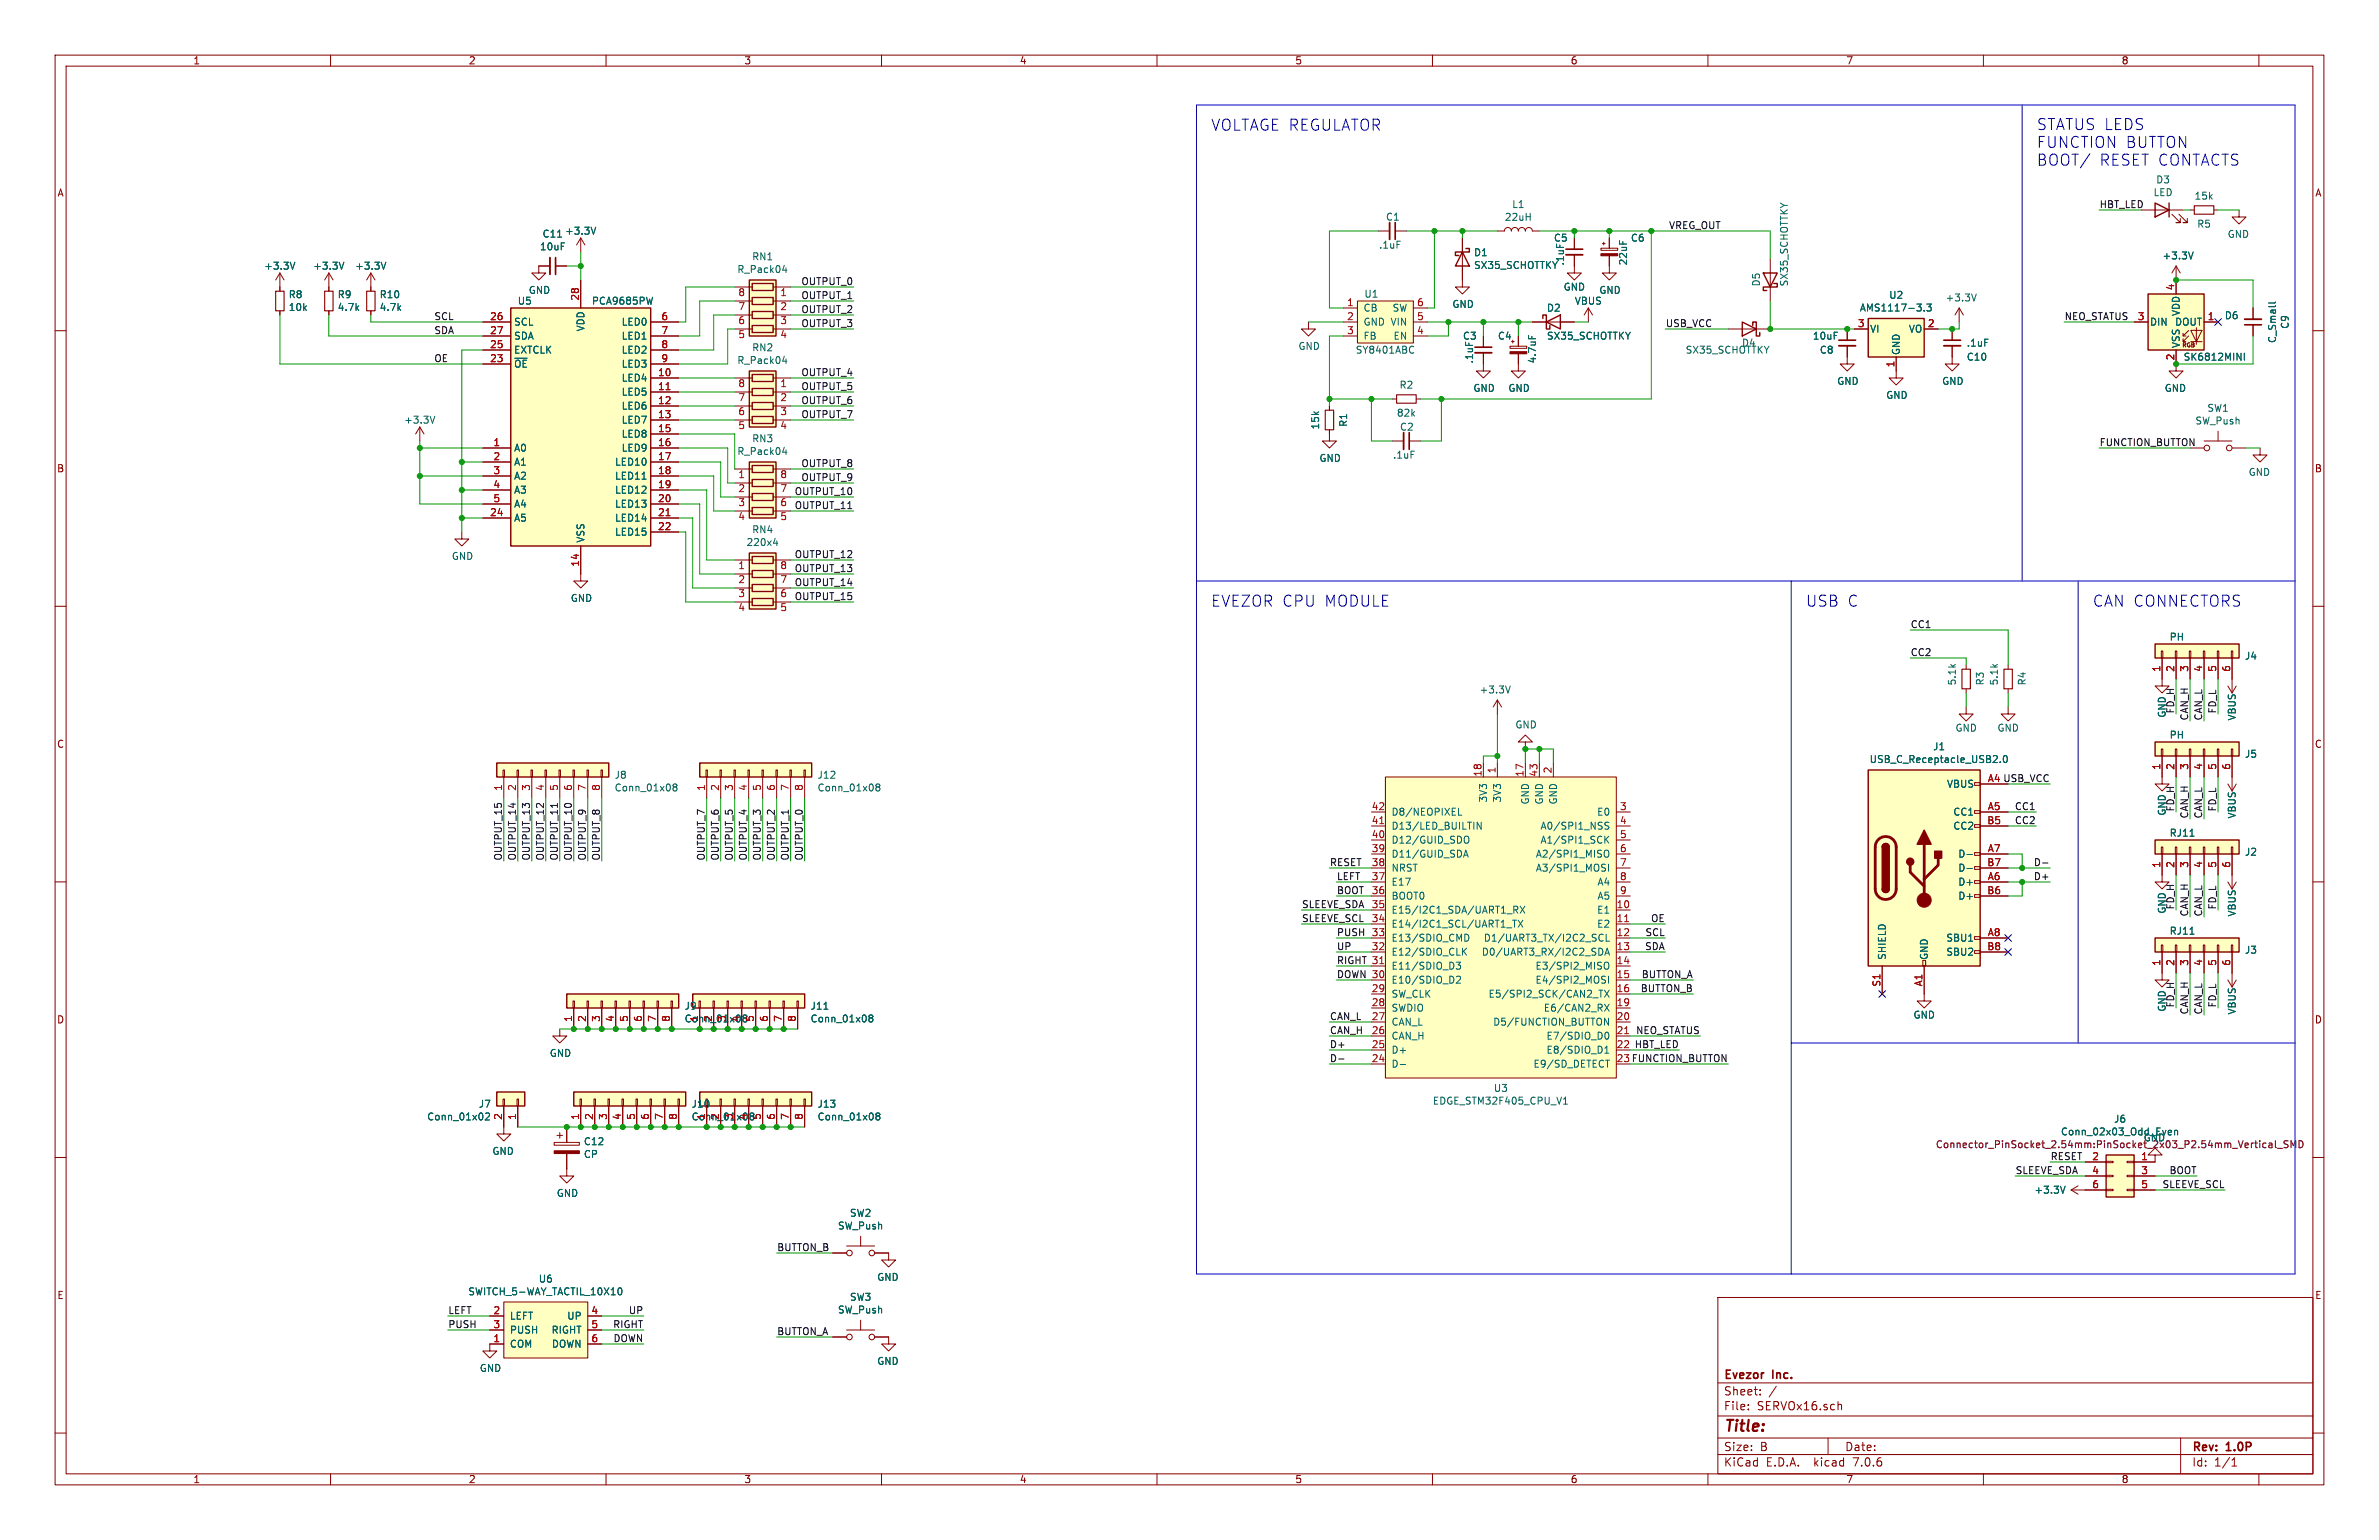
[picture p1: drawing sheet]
<svg xmlns="http://www.w3.org/2000/svg" width="432mm" height="279mm" viewBox="0 0 432 279" stroke-linecap="round" stroke-linejoin="round" font-family="sans-serif">
<defs><g id="words">
<g font-size="2.8" fill="#0000c2">
<text x="219.7" y="23.9">VOLTAGE REGULATOR</text>
<text x="369.6" y="23.8">STATUS LEDS</text>
<text x="369.6" y="27">FUNCTION BUTTON</text>
<text x="369.6" y="30.2">BOOT/</text>
<text x="381" y="30.2">RESET CONTACTS</text>
<text x="219.7" y="110.2">EVEZOR CPU MODULE</text>
<text x="327.7" y="110.2">USB C</text>
<text x="379.7" y="110.2">CAN CONNECTORS</text>
</g>
<text font-size="2.8" fill="#840000" x="312.8" y="260.3">Title:</text>
<g font-size="2.1" fill="#840000">
<text x="312.8" y="250.6">Evezor</text>
<text x="321.8" y="250.6">Inc.</text>
<text x="312.8" y="256.1">File:</text>
<text x="312.8" y="253.4">Sheet:</text>
<text x="318.9" y="256.1">SERVOx16.sch</text>
<text x="312.8" y="263.5">Size:</text>
<text x="319.5" y="263.5">B</text>
<text x="334.8" y="263.5">Date:</text>
<text x="397.8" y="263.7">Rev:</text>
<text x="404.2" y="263.7">1.0P</text>
<text x="312.8" y="266.3">KiCad</text>
<text x="320.5" y="266.3">E.D.A.</text>
<text x="329.4" y="266.3">kicad</text>
<text x="336.6" y="266.3">7.0.6</text>
<text x="397.8" y="266.3">Id:</text>
<text x="401.9" y="266.3">1/1</text>
</g>
<g font-size="1.8" fill="#840000">
<text x="35" y="11.9">1</text>
<text x="85" y="11.9">2</text>
<text x="135" y="11.9">3</text>
<text x="185" y="11.9">4</text>
<text x="235" y="11.9">5</text>
<text x="285" y="11.9">6</text>
<text x="335" y="11.9">7</text>
<text x="385" y="11.9">8</text>
<text x="10.3" y="35.9">A</text>
<text x="420.1" y="35.9">A</text>
<text x="10.3" y="85.9">B</text>
<text x="420.1" y="85.9">B</text>
<text x="10.3" y="135.9">C</text>
<text x="420.1" y="135.9">C</text>
<text x="10.3" y="185.9">D</text>
<text x="420.1" y="185.9">D</text>
<text x="10.3" y="235.9">E</text>
<text x="420.1" y="235.9">E</text>
<text x="35" y="269.3">1</text>
<text x="85" y="269.3">2</text>
<text x="135" y="269.3">3</text>
<text x="185" y="269.3">4</text>
<text x="235" y="269.3">5</text>
<text x="285" y="269.3">6</text>
<text x="335" y="269.3">7</text>
<text x="385" y="269.3">8</text>
</g>
<g font-size="1.8" fill="#006464">
<text x="390.8" y="35.8">LED</text>
<text x="391.3" y="33.5">D3</text>
<text x="251.5" y="40.2">C1</text>
<text x="273" y="40.3">22uH</text>
<text x="274.4" y="37.9">L1</text>
<text x="398.2" y="36.4">15k</text>
<text x="398.7" y="41.5">R5</text>
<text x="97.9" y="45.6">10uF</text>
<text x="98.4" y="43.3">C11</text>
<text x="102.5" y="42.8">+3.3V</text>
<text x="136.4" y="47.4">RN1</text>
<text x="250.2" y="45.3">.1uF</text>
<text x="267.4" y="46.7">D1</text>
<text x="282" y="44">C5</text>
<text x="295.9" y="44">C6</text>
<text x="392.4" y="47.3">+3.3V</text>
<text x="404.2" y="43.4">GND</text>
<text x="47.9" y="49.1">+3.3V</text>
<text x="56.7" y="49.1">+3.3V</text>
<text x="64.4" y="49.1">+3.3V</text>
<text x="95.9" y="53.5">GND</text>
<text x="133.7" y="49.7">R_Pack04</text>
<text x="267.4" y="49">SX35_SCHOTTKY</text>
<text x="283.7" y="52.9">GND</text>
<text x="284.1" y="48.3" transform="rotate(-90 284.1 48.3)">.1uF</text>
<text x="290.2" y="53.5">GND</text>
<text x="295.5" y="48.3" transform="rotate(-90 295.5 48.3)">22uF</text>
<text x="319.6" y="52.1" transform="rotate(-90 319.6 52.1)">D5</text>
<text x="324.7" y="52.1" transform="rotate(-90 324.7 52.1)">SX35_SCHOTTKY</text>
<text x="52.3" y="54.3">R8</text>
<text x="52.3" y="56.6">10k</text>
<text x="61.2" y="54.3">R9</text>
<text x="61.2" y="56.6">4.7k</text>
<text x="68.8" y="56.6">4.7k</text>
<text x="68.8" y="54.3">R10</text>
<text x="93.2" y="59.3">SCL</text>
<text x="93.9" y="55.5">U5</text>
<text x="107.3" y="55.5">PCA9685PW</text>
<text x="112.7" y="59.3">LED0</text>
<text x="247.4" y="56.7">CB</text>
<text x="247.4" y="59.3">GND VIN</text>
<text x="247.5" y="54.2">U1</text>
<text x="252.7" y="56.7">SW</text>
<text x="263.5" y="56.1">GND</text>
<text x="280.7" y="56.7">D2</text>
<text x="285.7" y="55.5">VBUS</text>
<text x="337.5" y="56.7">AMS1117-3.3</text>
<text x="342.8" y="54.4">U2</text>
<text x="353" y="54.9">+3.3V</text>
<text x="390.1" y="59.3">DIN</text>
<text x="394.7" y="59.3">DOUT</text>
<text x="395.8" y="57.4" transform="rotate(-90 395.8 57.4)">VDD</text>
<text x="403.7" y="58.1">D6</text>
<text x="415.6" y="59.8" transform="rotate(-90 415.6 59.8)">C9</text>
<text x="93.2" y="64.4">EXTCLK</text>
<text x="93.2" y="61.8">SDA</text>
<text x="106.3" y="60.2" transform="rotate(-90 106.3 60.2)">VDD</text>
<text x="112.7" y="61.8">LED1</text>
<text x="112.7" y="64.4">LED2</text>
<text x="136.4" y="63.9">RN2</text>
<text x="235.6" y="63.7">GND</text>
<text x="246" y="64.4">SY8401ABC</text>
<text x="247.4" y="61.8">FB</text>
<text x="252.8" y="61.8">EN</text>
<text x="265.4" y="61.8">C3</text>
<text x="271.8" y="61.8">C4</text>
<text x="280.7" y="61.8">SX35_SCHOTTKY</text>
<text x="305.9" y="64.4">SX35_SCHOTTKY</text>
<text x="316.1" y="63.1">D4</text>
<text x="328.9" y="61.8">10uF</text>
<text x="330.2" y="64.4">C8</text>
<text x="339.3" y="60.6">VI</text>
<text x="345" y="64.5" transform="rotate(-90 345 64.5)">GND</text>
<text x="346.4" y="60.6">VO</text>
<text x="356.9" y="65.6">C10</text>
<text x="356.9" y="63.1">.1uF</text>
<text x="395.8" y="63.2" transform="rotate(-90 395.8 63.2)">VSS</text>
<text x="396.3" y="65.6">SK6812MINI</text>
<text x="413.3" y="62.3" transform="rotate(-90 413.3 62.3)">C_Small</text>
<text x="93.2" y="66.9">~{OE}</text>
<text x="112.7" y="69.4">LED4</text>
<text x="112.7" y="72">LED5</text>
<text x="112.7" y="66.9">LED3</text>
<text x="133.7" y="66.2">R_Pack04</text>
<text x="253.9" y="70.7">R2</text>
<text x="267.3" y="71.3">GND</text>
<text x="267.6" y="66" transform="rotate(-90 267.6 66)">.1uF</text>
<text x="273.7" y="71.3">GND</text>
<text x="279" y="66" transform="rotate(-90 279 66)">4.7uF</text>
<text x="333.4" y="70">GND</text>
<text x="352.4" y="70">GND</text>
<text x="392.8" y="71.3">GND</text>
<text x="73.3" y="77.1">+3.3V</text>
<text x="112.7" y="74.5">LED6</text>
<text x="112.7" y="77.1">LED7</text>
<text x="244.7" y="77.5" transform="rotate(-90 244.7 77.5)">R1</text>
<text x="253.4" y="75.8">82k</text>
<text x="342.3" y="72.6">GND</text>
<text x="398.4" y="77.2">SW_Push</text>
<text x="400.6" y="74.9">SW1</text>
<text x="93.2" y="82.1">A0</text>
<text x="112.7" y="79.6">LED8</text>
<text x="112.7" y="82.1">LED9</text>
<text x="133.7" y="82.8">R_Pack04</text>
<text x="136.4" y="80.4">RN3</text>
<text x="239.4" y="84">GND</text>
<text x="239.6" y="78" transform="rotate(-90 239.6 78)">15k</text>
<text x="252.7" y="83.4">.1uF</text>
<text x="254" y="78.3">C2</text>
<text x="93.2" y="84.7">A1</text>
<text x="93.2" y="87.2">A2</text>
<text x="93.2" y="89.8">A3</text>
<text x="111.5" y="84.7">LED10</text>
<text x="111.5" y="87.2">LED11</text>
<text x="111.5" y="89.8">LED12</text>
<text x="408" y="86.5">GND</text>
<text x="93.2" y="94.8">A5</text>
<text x="93.2" y="92.3">A4</text>
<text x="111.5" y="92.3">LED13</text>
<text x="111.5" y="94.8">LED14</text>
<text x="81.9" y="101.8">GND</text>
<text x="106.3" y="98.6" transform="rotate(-90 106.3 98.6)">VSS</text>
<text x="111.5" y="97.4">LED15</text>
<text x="135.4" y="99.3">220x4</text>
<text x="136.4" y="97">RN4</text>
<text x="103.5" y="109.4">GND</text>
<text x="393.7" y="116.4">PH</text>
<text x="407.4" y="119.9">J4</text>
<text x="355.2" y="124.5" transform="rotate(-90 355.2 124.5)">5.1k</text>
<text x="360.3" y="124.5" transform="rotate(-90 360.3 124.5)">R3</text>
<text x="362.8" y="124.5" transform="rotate(-90 362.8 124.5)">5.1k</text>
<text x="367.9" y="124.5" transform="rotate(-90 367.9 124.5)">R4</text>
<text x="268.5" y="126">+3.3V</text>
<text x="393.3" y="130.3" transform="rotate(-90 393.3 130.3)">GND</text>
<text x="406" y="130.8" transform="rotate(-90 406 130.8)">VBUS</text>
<text x="274.9" y="132.4">GND</text>
<text x="350.8" y="136.3">J1</text>
<text x="354.8" y="132.9">GND</text>
<text x="362.5" y="132.9">GND</text>
<text x="393.7" y="134.2">PH</text>
<text x="407.4" y="137.7">J5</text>
<text x="111.5" y="141.5">J8</text>
<text x="111.5" y="143.8">Conn_01x08</text>
<text x="148.3" y="143.8">Conn_01x08</text>
<text x="148.3" y="141.5">J12</text>
<text x="339.3" y="138.6">USB_C_Receptacle_USB2.0</text>
<text x="353.3" y="143.1">VBUS</text>
<text x="252.5" y="148.2">D8/NEOPIXEL</text>
<text x="270.1" y="145.7" transform="rotate(-90 270.1 145.7)">3V3</text>
<text x="272.6" y="145.7" transform="rotate(-90 272.6 145.7)">3V3</text>
<text x="277.7" y="146.1" transform="rotate(-90 277.7 146.1)">GND</text>
<text x="280.3" y="146.1" transform="rotate(-90 280.3 146.1)">GND</text>
<text x="282.8" y="146.1" transform="rotate(-90 282.8 146.1)">GND</text>
<text x="289.8" y="148.2">E0</text>
<text x="354.4" y="148.2">CC1</text>
<text x="393.3" y="148.1" transform="rotate(-90 393.3 148.1)">GND</text>
<text x="406" y="148.6" transform="rotate(-90 406 148.6)">VBUS</text>
<text x="252.5" y="155.8">D11/GUID_SDA</text>
<text x="252.5" y="153.3">D12/GUID_SDO</text>
<text x="252.5" y="150.7">D13/LED_BUILTIN</text>
<text x="278.7" y="155.8">A2/SPI1_MISO</text>
<text x="279.5" y="150.7">A0/SPI1_NSS</text>
<text x="279.5" y="153.3">A1/SPI1_SCK</text>
<text x="354.4" y="150.7">CC2</text>
<text x="355.3" y="155.8">D-</text>
<text x="393.7" y="152">RJ11</text>
<text x="407.4" y="155.4">J2</text>
<text x="252.5" y="160.9">E17</text>
<text x="252.5" y="158.3">NRST</text>
<text x="278.7" y="158.3">A3/SPI1_MOSI</text>
<text x="289.9" y="160.9">A4</text>
<text x="355.3" y="160.9">D+</text>
<text x="355.3" y="158.3">D-</text>
<text x="252.5" y="166">E15/I2C1_SDA/UART1_RX</text>
<text x="252.5" y="163.4">BOOT0</text>
<text x="289.8" y="166">E1</text>
<text x="289.9" y="163.4">A5</text>
<text x="355.3" y="163.4">D+</text>
<text x="393.3" y="165.9" transform="rotate(-90 393.3 165.9)">GND</text>
<text x="406" y="166.4" transform="rotate(-90 406 166.4)">VBUS</text>
<text x="252.5" y="173.6">E12/SDIO_CLK</text>
<text x="252.5" y="171">E13/SDIO_CMD</text>
<text x="252.5" y="168.5">E14/I2C1_SCL/UART1_TX</text>
<text x="268.9" y="173.6">D0/UART3_RX/I2C2_SDA</text>
<text x="269.2" y="171">D1/UART3_TX/I2C2_SCL</text>
<text x="289.8" y="168.5">E2</text>
<text x="353.2" y="171">SBU1</text>
<text x="353.2" y="173.6">SBU2</text>
<text x="393.7" y="169.8">RJ11</text>
<text x="407.4" y="173.2">J3</text>
<text x="252.5" y="178.7">E10/SDIO_D2</text>
<text x="252.5" y="176.1">E11/SDIO_D3</text>
<text x="278.6" y="176.1">E3/SPI2_MISO</text>
<text x="278.6" y="178.7">E4/SPI2_MOSI</text>
<text x="342.5" y="174.2" transform="rotate(-90 342.5 174.2)">SHIELD</text>
<text x="350.1" y="174.2" transform="rotate(-90 350.1 174.2)">GND</text>
<text x="124.2" y="183.4">J9</text>
<text x="124.2" y="185.7">Conn_01x08</text>
<text x="147" y="185.7">Conn_01x08</text>
<text x="147" y="183.4">J11</text>
<text x="252.5" y="183.7">SWDIO</text>
<text x="252.5" y="181.2">SW_CLK</text>
<text x="270.1" y="181.2">E5/SPI2_SCK/CAN2_TX</text>
<text x="280.1" y="183.7">E6/CAN2_RX</text>
<text x="347.2" y="185">GND</text>
<text x="393.3" y="183.6" transform="rotate(-90 393.3 183.6)">GND</text>
<text x="406" y="184.2" transform="rotate(-90 406 184.2)">VBUS</text>
<text x="99.7" y="191.9">GND</text>
<text x="252.5" y="191.4">D+</text>
<text x="252.5" y="188.8">CAN_H</text>
<text x="252.5" y="186.3">CAN_L</text>
<text x="270.9" y="186.3">D5/FUNCTION_BUTTON</text>
<text x="280.6" y="188.8">E7/SDIO_D0</text>
<text x="280.6" y="191.4">E8/SDIO_D1</text>
<text x="252.5" y="193.9">D-</text>
<text x="278.2" y="193.9">E9/SD_DETECT</text>
<text x="77.4" y="203.5">Conn_01x02</text>
<text x="86.8" y="201.2">J7</text>
<text x="125.4" y="203.5">Conn_01x08</text>
<text x="125.4" y="201.2">J10</text>
<text x="148.3" y="203.5">Conn_01x08</text>
<text x="148.3" y="201.2">J13</text>
<text x="260" y="200.6">EDGE_STM32F405_CPU_V1</text>
<text x="271" y="198.3">U3</text>
<text x="383.6" y="203.9">J6</text>
<text x="89.3" y="209.7">GND</text>
<text x="105.9" y="208">C12</text>
<text x="389" y="207.3">GND</text>
<text x="105.9" y="210.3">CP</text>
<text x="101" y="217.3">GND</text>
<text x="154.2" y="221">SW2</text>
<text x="369.2" y="216.8">+3.3V</text>
<text x="152" y="223.3">SW_Push</text>
<text x="97.7" y="232.9">U6</text>
<text x="159.1" y="232.6">GND</text>
<text x="84.9" y="235.2">SWITCH_5-WAY_TACTIL_10X10</text>
<text x="92.5" y="239.6">LEFT</text>
<text x="102.9" y="239.6">UP</text>
<text x="152" y="238.5">SW_Push</text>
<text x="154.2" y="236.2">SW3</text>
<text x="92.5" y="244.7">COM</text>
<text x="92.5" y="242.2">PUSH</text>
<text x="100" y="242.2">RIGHT</text>
<text x="100.1" y="244.7">DOWN</text>
<text x="87" y="249.1">GND</text>
<text x="159.1" y="247.8">GND</text>
</g>
<g font-size="1.8" fill="#0f0f0f">
<text x="302.8" y="41.6">VREG_OUT</text>
<text x="381" y="37.8">HBT_LED</text>
<text x="145.4" y="51.8">OUTPUT_0</text>
<text x="78.7" y="58.2">SCL</text>
<text x="145.4" y="59.4">OUTPUT_3</text>
<text x="145.4" y="54.3">OUTPUT_1</text>
<text x="145.4" y="56.9">OUTPUT_2</text>
<text x="302.3" y="59.4">USB_VCC</text>
<text x="374.6" y="58.2">NEO_STATUS</text>
<text x="78.7" y="65.8">OE</text>
<text x="78.7" y="60.7">SDA</text>
<text x="145.4" y="68.3">OUTPUT_4</text>
<text x="145.4" y="70.9">OUTPUT_5</text>
<text x="145.4" y="73.4">OUTPUT_6</text>
<text x="145.4" y="75.9">OUTPUT_7</text>
<text x="381" y="81">FUNCTION_BUTTON</text>
<text x="144.2" y="89.9">OUTPUT_10</text>
<text x="145.4" y="87.4">OUTPUT_9</text>
<text x="145.4" y="84.8">OUTPUT_8</text>
<text x="144.2" y="92.4">OUTPUT_11</text>
<text x="144.2" y="101.3">OUTPUT_12</text>
<text x="144.2" y="103.9">OUTPUT_13</text>
<text x="144.2" y="106.4">OUTPUT_14</text>
<text x="144.2" y="109">OUTPUT_15</text>
<text x="346.7" y="114">CC1</text>
<text x="346.7" y="119.1">CC2</text>
<text x="394.7" y="129.5" transform="rotate(-90 394.7 129.5)">FD_H</text>
<text x="397.2" y="130.8" transform="rotate(-90 397.2 130.8)">CAN_H</text>
<text x="399.8" y="130.8" transform="rotate(-90 399.8 130.8)">CAN_L</text>
<text x="402.3" y="129.5" transform="rotate(-90 402.3 129.5)">FD_L</text>
<text x="360.7" y="142">A4 USB_VCC</text>
<text x="365.6" y="147.1">CC1</text>
<text x="365.6" y="149.6">CC2</text>
<text x="394.7" y="147.3" transform="rotate(-90 394.7 147.3)">FD_H</text>
<text x="397.2" y="148.6" transform="rotate(-90 397.2 148.6)">CAN_H</text>
<text x="399.8" y="148.6" transform="rotate(-90 399.8 148.6)">CAN_L</text>
<text x="402.3" y="147.3" transform="rotate(-90 402.3 147.3)">FD_L</text>
<text x="91.2" y="156.2" transform="rotate(-90 91.2 156.2)">OUTPUT_15</text>
<text x="93.7" y="156.2" transform="rotate(-90 93.7 156.2)">OUTPUT_14</text>
<text x="96.3" y="156.2" transform="rotate(-90 96.3 156.2)">OUTPUT_13</text>
<text x="98.8" y="156.2" transform="rotate(-90 98.8 156.2)">OUTPUT_12</text>
<text x="101.3" y="156.2" transform="rotate(-90 101.3 156.2)">OUTPUT_11</text>
<text x="103.9" y="156.2" transform="rotate(-90 103.9 156.2)">OUTPUT_10</text>
<text x="106.4" y="156.2" transform="rotate(-90 106.4 156.2)">OUTPUT_9</text>
<text x="109" y="156.2" transform="rotate(-90 109 156.2)">OUTPUT_8</text>
<text x="128" y="156.2" transform="rotate(-90 128 156.2)">OUTPUT_7</text>
<text x="130.5" y="156.2" transform="rotate(-90 130.5 156.2)">OUTPUT_6</text>
<text x="133.1" y="156.2" transform="rotate(-90 133.1 156.2)">OUTPUT_5</text>
<text x="135.6" y="156.2" transform="rotate(-90 135.6 156.2)">OUTPUT_4</text>
<text x="138.2" y="156.2" transform="rotate(-90 138.2 156.2)">OUTPUT_3</text>
<text x="140.7" y="156.2" transform="rotate(-90 140.7 156.2)">OUTPUT_2</text>
<text x="143.2" y="156.2" transform="rotate(-90 143.2 156.2)">OUTPUT_1</text>
<text x="145.8" y="156.2" transform="rotate(-90 145.8 156.2)">OUTPUT_0</text>
<text x="241.3" y="157.2">RESET</text>
<text x="242.6" y="159.8">LEFT</text>
<text x="369.1" y="157.2">D-</text>
<text x="369.1" y="159.8">D+</text>
<text x="236.2" y="164.8">SLEEVE_SDA 35</text>
<text x="236.2" y="167.4">SLEEVE_SCL</text>
<text x="242.6" y="162.3">BOOT</text>
<text x="299.6" y="167.4">OE</text>
<text x="394.7" y="165.1" transform="rotate(-90 394.7 165.1)">FD_H</text>
<text x="397.2" y="166.4" transform="rotate(-90 397.2 166.4)">CAN_H</text>
<text x="399.8" y="166.4" transform="rotate(-90 399.8 166.4)">CAN_L</text>
<text x="402.3" y="165.1" transform="rotate(-90 402.3 165.1)">FD_L</text>
<text x="242.6" y="169.9">PUSH</text>
<text x="242.6" y="172.5">UP</text>
<text x="298.5" y="172.5">SDA</text>
<text x="298.5" y="169.9">SCL</text>
<text x="242.6" y="177.5">DOWN 30</text>
<text x="242.6" y="175">RIGHT 31</text>
<text x="297.9" y="177.5">BUTTON_A</text>
<text x="241.3" y="185.2">CAN_L</text>
<text x="297.7" y="180.1">BUTTON_B</text>
<text x="394.7" y="182.9" transform="rotate(-90 394.7 182.9)">FD_H</text>
<text x="397.2" y="184.1" transform="rotate(-90 397.2 184.1)">CAN_H</text>
<text x="399.8" y="184.1" transform="rotate(-90 399.8 184.1)">CAN_L</text>
<text x="402.3" y="182.9" transform="rotate(-90 402.3 182.9)">FD_L</text>
<text x="241.3" y="190.2">D+</text>
<text x="241.3" y="187.7">CAN_H</text>
<text x="296.6" y="190.2">HBT_LED</text>
<text x="296.9" y="187.7">NEO_STATUS</text>
<text x="241.3" y="192.8">D-</text>
<text x="293.3" y="192.8">23 FUNCTION_BUTTON</text>
<text x="365.8" y="213.1">SLEEVE_SDA</text>
<text x="372.1" y="210.6">RESET</text>
<text x="392.4" y="215.6">SLEEVE_SCL</text>
<text x="393.7" y="213.1">BOOT</text>
<text x="141" y="227.1">BUTTON_B</text>
<text x="81.3" y="238.5">LEFT</text>
<text x="114" y="238.5">UP</text>
<text x="81.3" y="241">PUSH</text>
<text x="111.2" y="241">RIGHT</text>
<text x="111.3" y="243.6">DOWN</text>
<text x="141" y="242.3">BUTTON_A</text>
</g>
<g font-size="1.8" fill="#a90000">
<text x="394.7" y="52.8" transform="rotate(-90 394.7 52.8)">4</text>
<text x="88.9" y="58.2">26</text>
<text x="105.2" y="54.7" transform="rotate(-90 105.2 54.7)">28</text>
<text x="119.9" y="58.2">6</text>
<text x="133.9" y="59.1">6</text>
<text x="133.9" y="56.6">7</text>
<text x="133.9" y="54.1">8</text>
<text x="141.5" y="54.1">1</text>
<text x="141.5" y="56.6">2</text>
<text x="141.5" y="59.1">3</text>
<text x="244.4" y="55.6">1</text>
<text x="244.4" y="58.2">2</text>
<text x="257.1" y="58.2">5</text>
<text x="257.1" y="55.6">6</text>
<text x="337.1" y="59.4">3</text>
<text x="349.8" y="59.4">2</text>
<text x="387.9" y="58.2">3</text>
<text x="400.6" y="58.2">1</text>
<text x="88.9" y="65.8">23</text>
<text x="88.9" y="63.2">25</text>
<text x="88.9" y="60.7">27</text>
<text x="119.9" y="60.7">7</text>
<text x="119.9" y="63.2">8</text>
<text x="119.9" y="65.8">9</text>
<text x="133.9" y="61.7">5</text>
<text x="141.5" y="61.7">4</text>
<text x="244.4" y="60.7">3</text>
<text x="257.1" y="60.7">4</text>
<text x="394.7" y="65.5" transform="rotate(-90 394.7 65.5)">2</text>
<text x="119.3" y="68.3">10</text>
<text x="119.3" y="70.9">11</text>
<text x="133.9" y="70.6">8</text>
<text x="141.5" y="70.6">1</text>
<text x="343.9" y="66.7" transform="rotate(-90 343.9 66.7)">1</text>
<text x="119.3" y="73.4">12</text>
<text x="119.3" y="75.9">13</text>
<text x="133.9" y="75.6">6</text>
<text x="133.9" y="73.1">7</text>
<text x="141.5" y="73.1">2</text>
<text x="141.5" y="75.6">3</text>
<text x="89.5" y="81">1</text>
<text x="89.5" y="83.6">2</text>
<text x="119.3" y="78.5">15</text>
<text x="119.3" y="81">16</text>
<text x="119.3" y="83.6">17</text>
<text x="133.9" y="78.2">5</text>
<text x="141.5" y="78.2">4</text>
<text x="89.5" y="86.1">3</text>
<text x="89.5" y="88.6">4</text>
<text x="119.3" y="86.1">18</text>
<text x="119.3" y="88.6">19</text>
<text x="133.9" y="87.1">1</text>
<text x="133.9" y="89.6">2</text>
<text x="141.5" y="89.6">7</text>
<text x="141.5" y="87.1">8</text>
<text x="88.9" y="93.7">24</text>
<text x="89.5" y="91.2">5</text>
<text x="119.3" y="91.2">20</text>
<text x="119.3" y="93.7">21</text>
<text x="133.9" y="92.2">3</text>
<text x="133.9" y="94.7">4</text>
<text x="141.5" y="94.7">5</text>
<text x="141.5" y="92.2">6</text>
<text x="119.3" y="96.3">22</text>
<text x="105.2" y="102.9" transform="rotate(-90 105.2 102.9)">14</text>
<text x="133.9" y="103.6">1</text>
<text x="133.9" y="106.1">2</text>
<text x="141.5" y="106.1">7</text>
<text x="141.5" y="103.6">8</text>
<text x="133.9" y="108.7">3</text>
<text x="133.9" y="111.2">4</text>
<text x="141.5" y="111.2">5</text>
<text x="141.5" y="108.7">6</text>
<text x="392.2" y="122" transform="rotate(-90 392.2 122)">1</text>
<text x="394.7" y="122" transform="rotate(-90 394.7 122)">2</text>
<text x="397.3" y="122" transform="rotate(-90 397.3 122)">3</text>
<text x="399.8" y="122" transform="rotate(-90 399.8 122)">4</text>
<text x="402.3" y="122" transform="rotate(-90 402.3 122)">5</text>
<text x="404.9" y="122" transform="rotate(-90 404.9 122)">6</text>
<text x="91.2" y="143.6" transform="rotate(-90 91.2 143.6)">1</text>
<text x="93.7" y="143.6" transform="rotate(-90 93.7 143.6)">2</text>
<text x="96.3" y="143.6" transform="rotate(-90 96.3 143.6)">3</text>
<text x="98.8" y="143.6" transform="rotate(-90 98.8 143.6)">4</text>
<text x="101.3" y="143.6" transform="rotate(-90 101.3 143.6)">5</text>
<text x="103.9" y="143.6" transform="rotate(-90 103.9 143.6)">6</text>
<text x="106.4" y="143.6" transform="rotate(-90 106.4 143.6)">7</text>
<text x="109" y="143.6" transform="rotate(-90 109 143.6)">8</text>
<text x="128" y="143.6" transform="rotate(-90 128 143.6)">1</text>
<text x="130.6" y="143.6" transform="rotate(-90 130.6 143.6)">2</text>
<text x="133.1" y="143.6" transform="rotate(-90 133.1 143.6)">3</text>
<text x="135.6" y="143.6" transform="rotate(-90 135.6 143.6)">4</text>
<text x="138.2" y="143.6" transform="rotate(-90 138.2 143.6)">5</text>
<text x="140.7" y="143.6" transform="rotate(-90 140.7 143.6)">6</text>
<text x="143.3" y="143.6" transform="rotate(-90 143.3 143.6)">7</text>
<text x="145.8" y="143.6" transform="rotate(-90 145.8 143.6)">8</text>
<text x="269" y="141" transform="rotate(-90 269 141)">18</text>
<text x="271.5" y="140.4" transform="rotate(-90 271.5 140.4)">1</text>
<text x="276.6" y="141" transform="rotate(-90 276.6 141)">17</text>
<text x="279.1" y="141" transform="rotate(-90 279.1 141)">43</text>
<text x="281.7" y="140.4" transform="rotate(-90 281.7 140.4)">2</text>
<text x="360.7" y="142">A4</text>
<text x="392.2" y="139.8" transform="rotate(-90 392.2 139.8)">1</text>
<text x="394.7" y="139.8" transform="rotate(-90 394.7 139.8)">2</text>
<text x="397.3" y="139.8" transform="rotate(-90 397.3 139.8)">3</text>
<text x="399.8" y="139.8" transform="rotate(-90 399.8 139.8)">4</text>
<text x="402.3" y="139.8" transform="rotate(-90 402.3 139.8)">5</text>
<text x="404.9" y="139.8" transform="rotate(-90 404.9 139.8)">6</text>
<text x="248.9" y="149.6">41</text>
<text x="248.9" y="147.1">42</text>
<text x="293.9" y="147.1">3</text>
<text x="293.9" y="149.6">4</text>
<text x="360.6" y="149.6">B5</text>
<text x="360.7" y="147.1">A5</text>
<text x="248.9" y="154.7">39</text>
<text x="248.9" y="152.1">40</text>
<text x="293.9" y="152.1">5</text>
<text x="293.9" y="154.7">6</text>
<text x="360.7" y="154.7">A7</text>
<text x="248.9" y="159.8">37</text>
<text x="248.9" y="157.2">38</text>
<text x="293.9" y="157.2">7</text>
<text x="293.9" y="159.8">8</text>
<text x="360.6" y="157.2">B7</text>
<text x="360.7" y="159.8">A6</text>
<text x="392.2" y="157.6" transform="rotate(-90 392.2 157.6)">1</text>
<text x="394.7" y="157.6" transform="rotate(-90 394.7 157.6)">2</text>
<text x="397.3" y="157.6" transform="rotate(-90 397.3 157.6)">3</text>
<text x="399.8" y="157.6" transform="rotate(-90 399.8 157.6)">4</text>
<text x="402.3" y="157.6" transform="rotate(-90 402.3 157.6)">5</text>
<text x="404.9" y="157.6" transform="rotate(-90 404.9 157.6)">6</text>
<text x="248.9" y="167.4">34</text>
<text x="248.9" y="162.3">36</text>
<text x="293.3" y="164.8">10</text>
<text x="293.3" y="167.4">11</text>
<text x="293.9" y="162.3">9</text>
<text x="360.6" y="162.3">B6</text>
<text x="248.9" y="172.5">32</text>
<text x="248.9" y="169.9">33</text>
<text x="293.3" y="169.9">12</text>
<text x="293.3" y="172.5">13</text>
<text x="360.6" y="172.5">B8</text>
<text x="360.7" y="169.9">A8</text>
<text x="293.3" y="175">14</text>
<text x="293.3" y="177.5">15</text>
<text x="341.4" y="179.1" transform="rotate(-90 341.4 179.1)">S1</text>
<text x="349" y="179.1" transform="rotate(-90 349 179.1)">A1</text>
<text x="392.2" y="175.3" transform="rotate(-90 392.2 175.3)">1</text>
<text x="394.7" y="175.3" transform="rotate(-90 394.7 175.3)">2</text>
<text x="397.3" y="175.3" transform="rotate(-90 397.3 175.3)">3</text>
<text x="399.8" y="175.3" transform="rotate(-90 399.8 175.3)">4</text>
<text x="402.3" y="175.3" transform="rotate(-90 402.3 175.3)">5</text>
<text x="404.9" y="175.3" transform="rotate(-90 404.9 175.3)">6</text>
<text x="103.9" y="185.5" transform="rotate(-90 103.9 185.5)">1</text>
<text x="106.4" y="185.5" transform="rotate(-90 106.4 185.5)">2</text>
<text x="109" y="185.5" transform="rotate(-90 109 185.5)">3</text>
<text x="111.5" y="185.5" transform="rotate(-90 111.5 185.5)">4</text>
<text x="114" y="185.5" transform="rotate(-90 114 185.5)">5</text>
<text x="116.6" y="185.5" transform="rotate(-90 116.6 185.5)">6</text>
<text x="119.1" y="185.5" transform="rotate(-90 119.1 185.5)">7</text>
<text x="121.7" y="185.5" transform="rotate(-90 121.7 185.5)">8</text>
<text x="126.7" y="185.5" transform="rotate(-90 126.7 185.5)">1</text>
<text x="129.3" y="185.5" transform="rotate(-90 129.3 185.5)">2</text>
<text x="131.8" y="185.5" transform="rotate(-90 131.8 185.5)">3</text>
<text x="134.4" y="185.5" transform="rotate(-90 134.4 185.5)">4</text>
<text x="136.9" y="185.5" transform="rotate(-90 136.9 185.5)">5</text>
<text x="139.4" y="185.5" transform="rotate(-90 139.4 185.5)">6</text>
<text x="142" y="185.5" transform="rotate(-90 142 185.5)">7</text>
<text x="144.5" y="185.5" transform="rotate(-90 144.5 185.5)">8</text>
<text x="248.9" y="185.2">27</text>
<text x="248.9" y="182.6">28</text>
<text x="248.9" y="180.1">29</text>
<text x="293.3" y="180.1">16</text>
<text x="293.3" y="182.6">19</text>
<text x="293.3" y="185.2">20</text>
<text x="248.9" y="190.2">25</text>
<text x="248.9" y="187.7">26</text>
<text x="293.3" y="187.7">21</text>
<text x="293.3" y="190.2">22</text>
<text x="248.9" y="192.8">24</text>
<text x="91.2" y="203.3" transform="rotate(-90 91.2 203.3)">2</text>
<text x="93.7" y="203.3" transform="rotate(-90 93.7 203.3)">1</text>
<text x="105.2" y="203.3" transform="rotate(-90 105.2 203.3)">1</text>
<text x="107.7" y="203.3" transform="rotate(-90 107.7 203.3)">2</text>
<text x="110.2" y="203.3" transform="rotate(-90 110.2 203.3)">3</text>
<text x="112.8" y="203.3" transform="rotate(-90 112.8 203.3)">4</text>
<text x="115.3" y="203.3" transform="rotate(-90 115.3 203.3)">5</text>
<text x="117.9" y="203.3" transform="rotate(-90 117.9 203.3)">6</text>
<text x="120.4" y="203.3" transform="rotate(-90 120.4 203.3)">7</text>
<text x="122.9" y="203.3" transform="rotate(-90 122.9 203.3)">8</text>
<text x="128" y="203.3" transform="rotate(-90 128 203.3)">1</text>
<text x="130.6" y="203.3" transform="rotate(-90 130.6 203.3)">2</text>
<text x="133.1" y="203.3" transform="rotate(-90 133.1 203.3)">3</text>
<text x="135.6" y="203.3" transform="rotate(-90 135.6 203.3)">4</text>
<text x="138.2" y="203.3" transform="rotate(-90 138.2 203.3)">5</text>
<text x="140.7" y="203.3" transform="rotate(-90 140.7 203.3)">6</text>
<text x="143.3" y="203.3" transform="rotate(-90 143.3 203.3)">7</text>
<text x="145.8" y="203.3" transform="rotate(-90 145.8 203.3)">8</text>
<text x="379.7" y="210.6">2</text>
<text x="379.7" y="213.1">4</text>
<text x="379.7" y="215.6">6</text>
<text x="388.5" y="210.6">1</text>
<text x="388.5" y="213.1">3</text>
<text x="388.5" y="215.6">5</text>
<text x="89.5" y="238.5">2</text>
<text x="107.2" y="238.5">4</text>
<text x="89.5" y="243.6">1</text>
<text x="89.5" y="241">3</text>
<text x="107.2" y="241">5</text>
<text x="107.2" y="243.6">6</text>
</g>
<g font-size="1.8" fill="#840084">
<text x="351.3" y="208.5">Connector_PinSocket_2.54mm:PinSocket_2x03_P2.54mm_Vertical_SMD</text>
<text x="374" y="206.2">Conn_02x03_Odd_Even</text>
</g>
<text font-size="1.1" fill="#840000" x="396" y="63.2">RGB</text>
</g></defs>
<g fill="none" stroke="#840000" stroke-width=".18">
<path d="M10 10h411.8v259.4h-411.8zM12 12h407.8v255.4h-407.8zM60 10v2M110 10v2M160 10v2M210 10v2M260 10v2M310 10v2M360 10v2M410 10v2M388.6 38.1h7.6M394.2 38.9l1.5 1.5h-.7h.7v-.8"/>
<path d="M395.5 38.9l1.5 1.5h-.8h.8v-.8M397.5 38.1h.8M401.8 38.1h.8M406.4 38.1v1.3h-1.3l1.3 1.2 1.3-1.2h-1.3M10 60h2M50.8 49.5v3.3M50.8 56.4v.8M50.8 49.5l-.8 1.3M50.8 49.5l.8 1.3M59.7 49.5v3.3M59.7 56.4v.8M59.7 49.5l-.8 1.3"/>
<path d="M59.7 49.5l.8 1.3M67.3 49.5v3.3M67.3 56.4v.8M67.3 49.5l-.8 1.3M67.3 49.5l.8 1.3M87.6 58.4h5.1M99.8 48.3h-2v1.2h1.3l-1.3 1.3-1.3-1.3h1.3M100.8 48.3h2.1M105.4 43.2v2.5M105.4 50.8v5.1M105.4 43.2l-.8 1.3M105.4 43.2l.8 1.3"/>
<path d="M118.1 58.4h5.1M133.3 52.1h3.2M133.3 54.6h3.2M133.3 57.2h3.2M133.3 59.7h3.2M140.3 52.1h3.2M140.3 54.6h3.2M140.3 57.2h3.2M140.3 59.7h3.2M237.5 58.4v1.3h1.3l-1.3 1.3-1.3-1.3h1.3M243.8 58.4h2.6M243.8 55.9h2.6"/>
<path d="M246.4 54.6h10.1v7.6h-10.1zM250.2 41.9h2M253.2 41.9h2.1M256.5 58.4h2.6M256.5 55.9h2.6M265.4 43.2v8.9h1.3l-1.3 1.2-1.2-1.2h1.2M271.8 41.9h1.2a.64 .64 0 0 1 .7-.6 .64 .64 0 0 1 .6 .6 .64 .64 0 0 1 .7-.6 .64 .64 0 0 1 .6 .6 .64 .64 0 0 1 .6-.6 .64 .64 0 0 1 .7 .6 .64 .64 0 0 1 .6-.6 .64 .64 0 0 1 .6 .6h1.3M278.1 58.4h7.6M285.7 46.2v3.3h1.3l-1.3 1.3-1.2-1.3h1.2M285.7 43.2v2M288.3 55.9l-.8 1.3M288.3 55.9v2.5"/>
<path d="M288.3 55.9l.8 1.3M290.6 45h3v.4h-3zM290.8 44.2h.5M291.1 43.9v.6M292.1 46.4v3.1h1.3l-1.3 1.3-1.3-1.3h1.3M292.1 43.2v1.8M313.7 59.7h7.6M321.3 47v7.6M335.3 59.7v2M336.5 59.7h2.6M349.2 59.7h2.6M354.3 59.7v2"/>
<path d="M355.6 55.9l-.8 1.3M355.6 55.9v2.5M355.6 55.9l.8 1.3M387.3 58.4h2.6M395 48.3v5M395 48.3l-.8 1.2M395 48.3l.7 1.2M397.3 59.9l-1.1 1.1v-.5M397.6 59.9h2.1l-1 2.1zM398.7 59.4v3.1M400 58.4h2.6M408.9 55.9v2"/>
<path d="M408.9 58.9v2.1M419.8 60h2M76.2 77.5l-.8 1.2M76.2 77.5v2.5M76.2 77.5l.8 1.2M87.6 66h5.1M87.6 63.5h5.1M87.6 61h5.1M118.1 68.6h5.1M118.1 71.1h5.1M118.1 73.7h5.1M118.1 76.2h5.1"/>
<path d="M118.1 78.7h5.1M118.1 66h5.1M118.1 63.5h5.1M118.1 61h5.1M133.3 68.6h3.2M133.3 71.1h3.2M133.3 73.7h3.2M133.3 76.2h3.2M140.3 68.6h3.2M140.3 71.1h3.2M140.3 73.7h3.2M140.3 76.2h3.2"/>
<path d="M241.3 78v2h1.3l-1.3 1.3-1.3-1.3h1.3M241.3 73.7v.7M243.8 61h2.6M252.7 72.4h.8M256.5 61h2.6M257 72.4h.8M269.2 64v3.3h1.3l-1.3 1.3-1.2-1.3h1.2M269.2 61v2M274.1 62.8h3v.4h-3zM274.3 62h.5M275.6 64.2v3.1h1.3l-1.3 1.3-1.3-1.3h1.3M275.6 61v1.8"/>
<path d="M335.3 62.7v3.3h1.2l-1.2 1.3-1.3-1.3h1.3M344.2 64.8v3.8h1.2l-1.2 1.3-1.3-1.3h1.3M354.3 62.7v3.3h1.3l-1.3 1.3-1.2-1.3h1.2M395 63.5v3.8h-1.3l1.3 1.3 1.2-1.3h-1.2M396.2 61h.5M396.2 62h.5M397.3 61l-1.1 1v-.5M397.6 62h2.1M402.6 78.2v1.8M83.8 96.5v1.3h1.3l-1.3 1.3-1.3-1.3h1.3M87.6 81.3h5.1M87.6 83.8h5.1"/>
<path d="M87.6 86.4h5.1M87.6 88.9h5.1M87.6 91.4h5.1M87.6 94h5.1M105.4 99.1v6.3h1.3l-1.3 1.3-1.3-1.3h1.3M118.1 81.3h5.1M118.1 83.8h5.1M118.1 86.4h5.1M118.1 88.9h5.1M118.1 91.4h5.1M118.1 94h5.1M118.1 96.5h5.1"/>
<path d="M133.3 85.1h3.2M133.3 87.6h3.2M133.3 90.2h3.2M133.3 92.7h3.2M140.3 85.1h3.2M140.3 87.6h3.2M140.3 90.2h3.2M140.3 92.7h3.2M252.7 80h2.1M255.8 80h2M397.5 81.3h2.5M400 80h5.1"/>
<path d="M405.1 81.3h2.6M410.2 81.3v1.3h-1.3l1.3 1.2 1.3-1.2h-1.3M10 110h2M133.3 101.6h3.2M133.3 104.1h3.2M133.3 106.7h3.2M133.3 109.2h3.2M140.3 101.6h3.2M140.3 104.1h3.2M140.3 106.7h3.2M140.3 109.2h3.2M392.3 118.1h.3v1.3h-.3z"/>
<path d="M392.4 119.4v5.1h1.3l-1.3 1.2-1.2-1.2h1.2M394.8 118.1h.3v1.3h-.3zM395 119.4v3.8M397.4 118.1h.2v1.3h-.2zM397.5 119.4v3.8M399.9 118.1h.3v1.3h-.3zM400 119.4v3.8M402.5 118.1h.2v1.3h-.2zM402.6 119.4v3.8M405 118.1h.3v1.3h-.3zM405.1 119.4v6.3M419.8 110h2"/>
<path d="M91.3 139.7h.3v1.3h-.3zM93.9 139.7h.2v1.3h-.2zM96.4 139.7h.2v1.3h-.2zM98.9 139.7h.3v1.3h-.3zM101.5 139.7h.2v1.3h-.2zM104 139.7h.3v1.3h-.3zM106.6 139.7h.2v1.3h-.2zM109.1 139.7h.2v1.3h-.2zM128.1 139.7h.3v1.3h-.3zM130.7 139.7h.2v1.3h-.2zM133.2 139.7h.3v1.3h-.3zM135.8 139.7h.2v1.3h-.2z"/>
<path d="M138.3 139.7h.3v1.3h-.3zM140.8 139.7h.3v1.3h-.3zM143.4 139.7h.2v1.3h-.2zM145.9 139.7h.3v1.3h-.3zM269.2 138.4v2.6M271.8 127v2.5M271.8 138.4v2.6M271.8 127l.7 1.3M271.8 127l-.8 1.3M276.9 134.6h-1.3l1.3-1.2 1.2 1.2h-1.2v1.3M276.9 138.4v2.6M279.4 138.4v2.6"/>
<path d="M281.9 138.4v2.6M356.9 128.3v1.2h1.2l-1.2 1.3-1.3-1.3h1.3M356.9 120.7v.7M356.9 125v.7M364.5 128.3v1.2h1.3l-1.3 1.3-1.3-1.3h1.3M364.5 120.7v.7M364.5 125v.7M392.3 135.9h.3v1.3h-.3zM392.4 137.2v5h1.3l-1.3 1.3-1.2-1.3h1.2M394.8 135.9h.3v1.3h-.3zM395 137.2v3.8M397.4 135.9h.2v1.3h-.2z"/>
<path d="M397.5 137.2v3.8M399.9 135.9h.3v1.3h-.3zM400 137.2v3.8M402.5 135.9h.2v1.3h-.2zM402.6 137.2v3.8M404.4 124.5l.7 1.2M405 135.9h.3v1.3h-.3zM405.1 137.2v6.3M405.9 124.5l-.8 1.2M10 160h2M91.4 141v3.8M94 141v3.8"/>
<path d="M96.5 141v3.8M99.1 141v3.8M101.6 141v3.8M104.1 141v3.8M106.7 141v3.8M109.2 141v3.8M128.3 141v3.8M130.8 141v3.8M133.3 141v3.8M135.9 141v3.8M138.4 141v3.8M141 141v3.8"/>
<path d="M143.5 141v3.8M146 141v3.8M248.9 147.3h2.6M248.9 154.9h2.6M248.9 149.9h2.6M248.9 157.5h2.6M248.9 152.4h2.6M251.5 141h41.9v54.6h-41.9zM293.4 147.3h2.5M293.4 154.9h2.5M293.4 149.9h2.5M293.4 157.5h2.5"/>
<path d="M293.4 152.4h2.5M358.4 159.8h1v.5h-1zM358.4 157.2h1v.5h-1zM358.4 154.7h1v.5h-1zM358.4 149.6h1v.5h-1zM358.4 147.1h1v.5h-1zM358.4 142h1v.5h-1zM359.4 142.2h5.1M359.4 147.3h5.1M359.4 154.9h5.1M359.4 149.9h5.1M359.4 157.5h5.1"/>
<path d="M392.3 153.7h.3v1.2h-.3zM392.4 154.9v5.1h1.3l-1.3 1.3-1.2-1.3h1.2M394.8 153.7h.3v1.2h-.3zM395 154.9v3.9M397.4 153.7h.2v1.2h-.2zM397.5 154.9v3.9M399.9 153.7h.3v1.2h-.3zM400 154.9v3.9M402.5 153.7h.2v1.2h-.2zM402.6 154.9v3.9M404.4 142.2l.7 1.3M405 153.7h.3v1.2h-.3z"/>
<path d="M405.1 154.9v6.4M405.9 142.2l-.8 1.3M419.8 160h2M248.9 160h2.6M248.9 170.2h2.6M248.9 162.6h2.6M248.9 172.7h2.6M248.9 165.1h2.6M248.9 167.6h2.6M248.9 175.3h2.6M248.9 177.8h2.6M293.4 160h2.5"/>
<path d="M293.4 170.2h2.5M293.4 162.6h2.5M293.4 172.7h2.5M293.4 165.1h2.5M293.4 167.6h2.5M293.4 175.3h2.5M293.4 177.8h2.5M341.6 175.3v5M349 174.2h.5v1.1h-.5zM349.2 175.3v6.3h1.3l-1.3 1.3-1.2-1.3h1.2M358.4 172.5h1v.5h-1zM358.4 169.9h1v.5h-1z"/>
<path d="M358.4 162.3h1v.5h-1zM359.4 160h5.1M359.4 170.2h5.1M359.4 162.6h5.1M359.4 172.7h5.1M392.3 171.5h.3v1.2h-.3zM392.4 172.7v5.1h1.3l-1.3 1.3-1.2-1.3h1.2M394.8 171.5h.3v1.2h-.3zM395 172.7v3.8M397.4 171.5h.2v1.2h-.2zM397.5 172.7v3.8M399.9 171.5h.3v1.2h-.3z"/>
<path d="M400 172.7v3.8M402.5 171.5h.2v1.2h-.2zM402.6 172.7v3.8M404.4 160l.7 1.3M404.4 177.8l.7 1.3M405 171.5h.3v1.2h-.3zM405.1 172.7v6.4M405.9 160l-.8 1.3M405.9 177.8l-.8 1.3M91.3 199.4h.3v1.3h-.3zM93.9 199.4h.2v1.3h-.2zM101.6 186.7v1.3h1.3l-1.3 1.2-1.3-1.2h1.3"/>
<path d="M104 181.6h.3v1.3h-.3zM104.1 182.9v3.8M105.3 199.4h.2v1.3h-.2zM106.6 181.6h.2v1.3h-.2zM106.7 182.9v3.8M107.8 199.4h.3v1.3h-.3zM109.1 181.6h.2v1.3h-.2zM109.2 182.9v3.8M110.4 199.4h.2v1.3h-.2zM111.6 181.6h.3v1.3h-.3zM111.8 182.9v3.8M112.9 199.4h.3v1.3h-.3z"/>
<path d="M114.2 181.6h.2v1.3h-.2zM114.3 182.9v3.8M115.4 199.4h.3v1.3h-.3zM116.7 181.6h.3v1.3h-.3zM116.8 182.9v3.8M118 199.4h.2v1.3h-.2zM119.3 181.6h.2v1.3h-.2zM119.4 182.9v3.8M120.5 199.4h.3v1.3h-.3zM121.8 181.6h.2v1.3h-.2zM121.9 182.9v3.8M123.1 199.4h.2v1.3h-.2z"/>
<path d="M126.9 181.6h.2v1.3h-.2zM127 182.9v3.8M129.4 181.6h.3v1.3h-.3zM129.5 182.9v3.8M130.7 199.4h.2v1.3h-.2zM132 181.6h.2v1.3h-.2zM132.1 182.9v3.8M133.2 199.4h.3v1.3h-.3zM134.5 181.6h.2v1.3h-.2zM134.6 182.9v3.8M135.8 199.4h.2v1.3h-.2zM137 181.6h.3v1.3h-.3z"/>
<path d="M137.2 182.9v3.8M138.3 199.4h.3v1.3h-.3zM139.6 181.6h.2v1.3h-.2zM139.7 182.9v3.8M140.8 199.4h.3v1.3h-.3zM142.1 181.6h.3v1.3h-.3zM142.2 182.9v3.8M143.4 199.4h.2v1.3h-.2zM144.7 181.6h.2v1.3h-.2zM144.8 182.9v3.8M145.9 199.4h.3v1.3h-.3zM248.9 180.3h2.6"/>
<path d="M248.9 182.9h2.6M248.9 185.4h2.6M248.9 188h2.6M248.9 190.5h2.6M248.9 193h2.6M293.4 180.3h2.5M293.4 182.9h2.5M293.4 185.4h2.5M293.4 188h2.5M293.4 190.5h2.5M10 210h2M91.4 200.7v5h-1.2l1.2 1.3 1.3-1.3h-1.3"/>
<path d="M94 200.7v3.8M100.6 207.3h4.6v.5h-4.6zM101.1 206h1M101.6 205.5v1M102.9 209.3v4.1h1.2l-1.2 1.2-1.3-1.2h1.3M102.9 204.5v2.8M105.4 200.7v3.8M107.9 200.7v3.8M110.5 200.7v3.8M113 200.7v3.8M115.6 200.7v3.8M118.1 200.7v3.8"/>
<path d="M120.6 200.7v3.8M123.2 200.7v3.8M128.3 200.7v3.8M130.8 200.7v3.8M133.3 200.7v3.8M135.9 200.7v3.8M138.4 200.7v3.8M141 200.7v3.8M143.5 200.7v3.8M146 200.7v3.8M375.9 215.9h6.4M375.9 215.9l1.3 .8"/>
<path d="M377.2 215.1l-1.3 .8M378.5 210.8h3.8M378.5 213.4h3.8M382.3 215.8h1.2v.2h-1.2zM382.3 213.2h1.2v.3h-1.2zM382.3 210.7h1.2v.2h-1.2zM386.1 215.8h1.2v.2h-1.2zM386.1 213.2h1.2v.3h-1.2zM386.1 210.7h1.2v.2h-1.2zM387.3 213.4h3.9M387.3 215.9h3.9M391.2 209.6h1.2l-1.2-1.3-1.3 1.3h1.3v1.2h-3.9"/>
<path d="M419.8 210h2M88.9 238.8h2.5M91.4 236.2h15.3v10.2h-15.3zM106.7 238.8h2.5M151.1 227.3h2.6M153.7 226.1h5M156.2 224.3v1.8M156.2 239.5v1.8M158.7 227.3h2.6v1.3h-1.3l1.3 1.3 1.3-1.3h-1.3M311.8 235.4h108v32h-108zM10 260h2M88.9 241.3h2.5"/>
<path d="M91.4 243.8h-2.5v1.3h1.3l-1.3 1.3-1.3-1.3h1.3M106.7 241.3h2.5M106.7 243.8h2.5M151.1 242.6h2.6M153.7 241.3h5M158.7 242.6h2.6v1.2h-1.3l1.3 1.3 1.3-1.3h-1.3M311.8 256.9h108M311.8 250.9h108M317.3 255.6v.2M317.3 254.9v.1M319.5 252.9v.2M319.5 252.2v.1"/>
<path d="M322.4 251.5l-1.3 1.9M333.8 254.8l.4 .1 .1 .1v.8M419.8 260h2M60 267.4v2M110 267.4v2M160 267.4v2M210 267.4v2M260 267.4v2M310 267.4v2M311.8 263.9h108M311.8 260.9h108M331.8 260.9v3"/>
<path d="M360 267.4v2M395.8 260.9v6.5M405.1 266h.9M405.1 264.9l.4-.4v1.5M410 267.4v2"/>
<circle cx="400.6" cy="81.3" r=".51"/>
<circle cx="404.6" cy="81.3" r=".51"/>
<circle cx="154.2" cy="227.3" r=".51"/>
<circle cx="158.2" cy="227.3" r=".51"/>
<circle cx="154.2" cy="242.6" r=".51"/>
<circle cx="158.2" cy="242.6" r=".51"/>
</g>
<g fill="#ffffc2" stroke="#ffffc2" stroke-width=".18">
<path d="M391.2 170.2h15.2v2.5h-15.2z"/>
<path d="M92.7 55.9h25.4v43.2h-25.4z"/>
<path d="M90.2 198.1h5v2.6h-5z"/>
<path d="M127 138.4h20.3v2.6h-20.3z"/>
<path d="M391.2 116.8h15.2v2.6h-15.2z"/>
<path d="M136 50.8h4.8v10.2h-4.8z"/>
<path d="M136 67.3h4.8v10.2h-4.8z"/>
<path d="M391.2 134.6h15.2v2.6h-15.2z"/>
<path d="M136 83.8h4.8v10.2h-4.8z"/>
<path d="M339.1 139.7h20.3v35.6h-20.3z"/>
<path d="M127 198.1h20.3v2.6h-20.3z"/>
<path d="M391.2 152.4h15.2v2.5h-15.2z"/>
<path d="M104.1 198.1h20.4v2.6h-20.4z"/>
<path d="M102.9 180.3h20.3v2.6h-20.3z"/>
<path d="M251.5 141h41.9v54.6h-41.9z"/>
<path d="M90.2 138.4h20.3v2.6h-20.3z"/>
<path d="M246.4 54.6h10.1v7.6h-10.1z"/>
<path d="M339.1 57.8h10.1v7h-10.1z"/>
<path d="M382.3 209.6h5v7.6h-5z"/>
<path d="M136 100.3h4.8v10.2h-4.8z"/>
<path d="M389.9 53.3h10.1v10.2h-10.1z"/>
<path d="M91.4 236.2h15.3v10.2h-15.3z"/>
<path d="M125.7 180.3h20.3v2.6h-20.3z"/>
</g>
<g fill="none" stroke="#840000" stroke-width=".25">
<path d="M391.2 36.8l2.5 1.3-2.5 1.3zM393.7 36.8v2.6M92.7 55.9h25.4v43.2h-25.4zM136 50.8h4.8v10.2h-4.8zM136.5 51.4h3.8v1.3h-3.8zM136.5 54h3.8v1.2h-3.8zM136.5 56.5h3.8v1.3h-3.8zM136.5 59.1h3.8v1.2h-3.8zM265.4 45.7l1.3 2.6h-2.5zM266.1 45.1h.6v.6h-2.5v.7h.6M280 57.8v-.6h.7v2.5h.6v-.6M280.7 58.4l2.5-1.2v2.5z"/>
<path d="M316.2 58.4l2.6 1.3-2.6 1.3zM318.1 59.1v-.7h.7v2.6h.6v-.7M320 49.5h2.6l-1.3 2.6zM321.9 51.4h.7v.7h-2.6v.6h.7M339.1 57.8h10.1v7h-10.1zM389.9 53.3h10.1v10.2h-10.1zM136 67.3h4.8v10.2h-4.8zM136.5 67.9h3.8v1.3h-3.8zM136.5 70.5h3.8v1.3h-3.8zM136.5 73h3.8v1.3h-3.8zM136.5 75.6h3.8v1.2h-3.8zM136 83.8h4.8v10.2h-4.8z"/>
<path d="M136.5 84.5h3.8v1.2h-3.8zM136.5 87h3.8v1.3h-3.8zM136.5 89.5h3.8v1.3h-3.8zM136.5 92.1h3.8v1.2h-3.8zM136 100.3h4.8v10.2h-4.8zM136.5 101h3.8v1.2h-3.8zM136.5 103.5h3.8v1.3h-3.8zM136.5 106h3.8v1.3h-3.8zM136.5 108.6h3.8v1.3h-3.8zM391.2 116.8h15.2v2.6h-15.2zM90.2 138.4h20.3v2.6h-20.3zM127 138.4h20.3v2.6h-20.3z"/>
<path d="M339.1 139.7h20.3v35.6h-20.3zM391.2 134.6h15.2v2.6h-15.2zM341.6 153.7a.64 .64 0 0 1 .7-.7 .64 .64 0 0 1 .6 .7M391.2 152.4h15.2v2.5h-15.2zM341.6 161.3a.64 .64 0 0 0 .7 .6 .64 .64 0 0 0 .6-.6M391.2 170.2h15.2v2.5h-15.2zM90.2 198.1h5v2.6h-5zM102.9 180.3h20.3v2.6h-20.3zM104.1 198.1h20.4v2.6h-20.4zM125.7 180.3h20.3v2.6h-20.3zM127 198.1h20.3v2.6h-20.3zM382.3 209.6h5v7.6h-5z"/>
</g>
<g fill="none" stroke="#006464" stroke-width=".18">
<path d="M53.5 47.6l-.4 1.2M62.4 47.6l-.4 1.2M70 47.6l-.4 1.2M101.2 43h.7M108.1 41.2l-.4 1.3M118.4 53.9l-.3 1.3M142.1 49h.7M142.7 48.6v.8M349.2 56.3v.1M349.7 55.2h.8l-.4 .4 .4 .2v.5l-.2 .1-.6-.1M358.7 53.3l-.4 1.3M398.1 45.7l-.5 1.3"/>
<path d="M413 54.8l-.2 .2h-1M78.9 75.5l-.4 1.3M142.1 65.5h.7M142.7 65.1v.9M256.4 62.8l.2 .1M256.6 64l-.2 .1M277.4 60.8v.7M406 64.1l.8 1.2v-1.2M407.4 64.1v1.2M116.5 86.9h.8M140.4 98.6h.8M141 98.1v.9"/>
<path d="M142.1 82h.7M142.7 81.6v.9M274.1 124.5l-.4 1.2M363.1 138.2v.1M363.7 137.2l.2-.1a.68 .68 0 0 1 .5 .6 .68 .68 0 0 1-.5 .6l-.3-.4zM122.4 142.8l-.3-.3 .3-.3h.2l.3 .3-.3 .3M122.4 142.8h.2M122.4 142.8l-.3 .2 .1 .4 .2 .1 .4-.1 .1-.1v-.3l-.3-.2M159.2 142.8l-.2-.3 .2-.3h.3l.2 .3-.2 .3M159.2 142.8l-.2 .2v.4l.2 .1 .4-.1 .1-.1v-.3l-.2-.2M159.2 142.8h.3M264.7 146.6v1.3h.6"/>
<path d="M265.6 155.5l.5-1.3 .4 1.3M265.8 155.2h.6M265.9 151.8l.2-.1a.43 .43 0 0 1 .5 .4v.5a.42 .42 0 0 1-.2 .3 .42 .42 0 0 1-.5 0M268.8 149.2v1.2l-.7-1.2v1.2M290.9 157.4l.4 .1 .1 .3-.2 .3h-.3M290.9 156.8l.5 .1M291.2 154.7a.42 .42 0 0 1 .4-.5 .42 .42 0 0 1 .4 .5v.4a.42 .42 0 0 1-.4 .4 .42 .42 0 0 1-.4-.4M291.3 151.7v1.3M291.5 152.3l.5 .7M292 156.8v1.3M292 149.2h-.5l-.2 .1v.4l.6 .2 .1 .3-.2 .2h-.5M292 151.7l-.7 .7"/>
<path d="M357 155h1M357 157.6h1M397.5 151.7h.7M264.3 174.6h.8l-.4 .5 .3 .1v.5l-.1 .1-.6-.1M264.4 177.2l.5-.1 .2 .4-.8 .9h.8M265.6 172.6l.6 .7M265.9 169.5a.64 .64 0 0 1 .7 .6 .64 .64 0 0 1-.7 .7M266.2 172l-.7 .8M273.4 168.3h1M274.5 166.9h.8M274.8 164.4h.5l.2 .3-.1 .3-.6 .1M274.9 166.9v1.3"/>
<path d="M275.1 165.1l.4 .6M275.6 166.9l.8 1.3M275.9 164.4l.9 1.3M276.4 166.9l-.8 1.3M276.8 164.4l-.9 1.3M290.2 172a.64 .64 0 0 1 .7 .7 .64 .64 0 0 1-.7 .6M290.2 179.6h.7M290.3 170.5l.3 .3 .4-.2M290.6 179.6v1.3M290.9 177.7l.4 .1 .1 .3-.2 .3h-.3M290.9 177.1l.5 .1M291 169.6l-.4-.1-.3 .3"/>
<path d="M291.2 179.6l.9 1.3M291.3 173.3l.4-1.3 .4 1.3M291.3 174.6h.2a.43 .43 0 0 1 .5 .4v.4a.42 .42 0 0 1-.4 .5 .42 .42 0 0 1-.4-.5v-.4zM291.4 172.9h.6M291.5 169.5v1.3h.6M292 177.1v1.3M292.1 179.6l-.9 1.3M397.5 169.5h.7M135 184.6l.1 .1-.1 .1M135 185.4h.1M135.1 184.1l-.1 .1M149.5 183.1h.8"/>
<path d="M158 184.7l-.3-.3 .3-.3h.2l.2 .3-.2 .3M158 184.7l-.3 .2 .1 .4 .2 .1h.3l.1-.2v-.3l-.2-.2M158 184.7h.2M254.1 193.1h1M283.8 199.4l.3-.3v1.2M291.2 184.7l.8 1.3v-1.3M291.2 182.2l.9 1.3M291.3 191.1h.7M291.3 190.2l.3-.4v1.3M291.3 187.5l.3-.2a.68 .68 0 0 1 .4 .6 .68 .68 0 0 1-.4 .6l-.3-.2M291.4 192.3h.7M292.1 182.2l-.9 1.3"/>
<path d="M88.1 202l.5-.1 .3 .4-.8 .9h.8M136.2 202.4l.2 .1h-.2M136.2 203.1l.2 .1M136.4 201.9l-.2 .1M159.2 202.5l-.2-.3 .2-.3h.3l.2 .3-.2 .3M159.2 202.5l-.2 .2v.4l.2 .1 .4-.1 .1-.1v-.3l-.2-.2M159.2 202.5h.3M283.8 200.3h.7M374.8 215.2l-.4 1.3M393.7 205.1h.4l.1 .3-.7 .1M394.1 205.9h-.4M394.7 205.2l.2-.1h.3v.8"/>
<path d="M394.7 205.1v.8M112.2 234.1l.3-.5a.68 .68 0 0 1 .4 .7 .68 .68 0 0 1-.4 .6l-.3-.5"/>
</g>
<path d="M120.9 70.7h.7M120.9 93.6h.7M250.4 149.4h.8M250.4 174.8h.8M294.9 167.2h.7M294.9 187.5h.7" fill="none" stroke="#a90000" stroke-width=".18"/>
<path d="M398.3 37.3h3.5v1.6h-3.5zM50 52.8h1.6v3.6h-1.6zM58.9 52.8h1.6v3.6h-1.6zM66.5 52.8h1.6v3.6h-1.6zM240.5 74.4h1.6v3.6h-1.6zM253.5 71.6h3.5v1.6h-3.5zM356.1 121.4h1.5v3.6h-1.5zM363.7 121.4h1.6v3.6h-1.6z" fill="none" stroke="#840000" stroke-width=".2"/>
<path d="M340.9 152.3a1.9 1.9 0 0 1 2.1-.4 1.9 1.9 0 0 1 1.2 1.8v7.6a1.91 1.91 0 0 1-1.9 1.9 1.91 1.91 0 0 1-1.9-1.9v-7.8l.1-.6zM346.7 157v1.2l2.5 2.6M349.2 153.2v10.1M351.8 155.7v1.3l-2.6 2.5" fill="none" stroke="#840000" stroke-width=".51"/>
<g fill="#840000" stroke="#840000" stroke-width=".25">
<path d="M341.6 161.3h1.3a.64 .64 0 0 1-.6 .6 .64 .64 0 0 1-.7-.6z"/>
<path d="M341.6 153.7h1.3v7.6h-1.3z"/>
<path d="M341.8 153.2a.64 .64 0 0 1 .7-.1 .64 .64 0 0 1 .4 .6h-1.3z"/>
<path d="M349.2 150.6l1.3 2.6h-2.5z"/>
<path d="M351.2 154.4h1.2v1.3h-1.2z"/>
<circle cx="346.7" cy="156.3" r=".63"/>
</g>
<g fill="#840000" stroke="#840000" stroke-width=".18">
<path d="M290.6 46h3v.4h-3z"/>
<path d="M274.1 63.8h3v.4h-3z"/>
<path d="M100.6 208.8h4.6v.5h-4.6z"/>
<circle cx="349.3" cy="163.3" r="1.27"/>
</g>
<path d="M99.8 46.7v3.1M252.2 40.4v3M284.2 46.2h3.1M407.4 57.9h3.1M254.8 78.5v3M267.7 64h3.1M333.8 62.7h3M352.8 62.7h3.1" fill="none" stroke="#840000" stroke-width=".33"/>
<path d="M100.8 46.7v3.1M253.2 40.4v3M284.2 45.2h3.1M407.4 58.9h3.1M255.8 78.5v3M267.7 63h3.1M333.8 61.7h3M352.8 61.7h3.1" fill="none" stroke="#840000" stroke-width=".3"/>
<path d="M410.1 207v.1M410.1 207.4v.8M411.3 207.4h-.4l-.2 .2 .1 .6h.5M411.8 207.4h.5l.1 .8M412.4 207.7h-.4l-.2 .2 .2 .3h.4M413 207v1l.2 .2M413.4 208.3h.9M415.3 207h-.5l-.2 .1v.3l.6 .3 .1 .3-.3 .2h-.4M415.8 208.2v-1.2l.5 .9 .4-.9v1.2M417.3 207a.64 .64 0 0 1 .7 .6 .64 .64 0 0 1-.7 .6z" fill="none" stroke="#840084" stroke-width=".18"/>
<path d="M370.7 156.6h1M243 192.1h.9" fill="none" stroke="#0f0f0f" stroke-width=".18"/>
<path d="M217.2 19.1h199.4v212h-199.4zM367 19.1v86.3M379.3 27.9l-1.7 2.6M217.2 105.4h199.4M325.1 105.4v125.7M377.2 105.4v83.8M325.1 189.2h91.5" fill="none" stroke="#0000c2" stroke-width=".18"/>
<g fill="none" stroke="#009600" stroke-width=".18">
<path d="M381 38.1h7.6M396.2 38.1h1.3M402.6 38.1h3.8M50.8 57.2v8.8h36.8M59.7 57.2v3.8h27.9M67.3 57.2v1.2h20.3M102.9 48.3h2.5M105.4 45.7v5.1M133.3 59.7h-1.2v6.3h-8.9M133.3 52.1h-8.8v6.3h-1.3M133.3 57.2h-3.8v6.3h-6.3M133.3 54.6h-6.3v6.4h-3.8"/>
<path d="M143.5 59.7h11.4M143.5 52.1h11.4M143.5 54.6h11.4M143.5 57.2h11.4M237.5 58.4h6.3M250.2 41.9h-8.9v14h2.5M255.3 41.9h16.5M259.1 58.4h19M260.3 41.9v14h-1.2M262.9 58.4v2.6h-3.8M265.4 41.9v1.3M269.2 58.4v2.6"/>
<path d="M275.6 58.4v2.6M279.4 41.9h41.9v5.1M285.7 58.4h2.6M285.7 41.9v1.3M292.1 41.9v1.3M299.7 41.9v30.5h-41.9M302.3 59.7h11.4M321.3 54.6v5.1h15.2M355.6 58.4v1.3h-3.8M374.6 58.4h12.7M395 50.8h13.9v5.1M87.6 63.5h-3.8v33"/>
<path d="M123.2 78.7h10.1v6.4M123.2 71.1h10.1M123.2 73.7h10.1M123.2 76.2h10.1M123.2 68.6h10.1M143.5 71.1h11.4M143.5 73.7h11.4M143.5 76.2h11.4M143.5 68.6h11.4M241.3 72.4h11.4M243.8 61h-2.5v12.7M248.9 72.4v7.6h3.8"/>
<path d="M261.6 72.4v7.6h-3.8M408.9 61v5h-13.9M76.2 81.3h11.4M76.2 80v11.4h11.4M76.2 86.4h11.4M83.8 83.8h3.8M83.8 88.9h3.8M83.8 94h3.8M123.2 81.3h8.9v6.3h1.2M123.2 83.8h7.6v6.4h2.5M123.2 86.4h6.3v6.3h3.8M123.2 91.4h3.8v12.7h6.3"/>
<path d="M123.2 88.9h5.1v12.7h5M123.2 94h2.5v12.7h7.6M123.2 96.5h1.3v12.7h8.8M143.5 87.6h11.4M143.5 90.2h11.4M143.5 92.7h11.4M143.5 85.1h11.4M381 81.3h16.5M407.7 81.3h2.5M143.5 101.6h11.4M143.5 104.1h11.4M143.5 109.2h11.4"/>
<path d="M143.5 106.7h11.4M346.7 119.4h10.2v1.3M346.7 114.3h17.8v6.4M271.8 129.5v8.9M271.8 137.2h-2.6v1.2M276.9 138.4v-2.5h5v2.5M279.4 135.9v2.5M356.9 125.7v2.6M364.5 125.7v2.6M395 123.2v6.3M397.5 123.2v7.6M400 123.2v7.6"/>
<path d="M402.6 123.2v6.3M91.4 144.8v11.4M94 144.8v11.4M96.5 144.8v11.4M99.1 144.8v11.4M101.6 144.8v11.4M104.1 144.8v11.4M106.7 144.8v11.4M109.2 144.8v11.4M128.3 144.8v11.4M130.8 144.8v11.4M133.3 144.8v11.4"/>
<path d="M135.9 144.8v11.4M138.4 144.8v11.4M141 144.8v11.4M143.5 144.8v11.4M146 144.8v11.4M241.3 157.5h7.6M364.5 154.9h2.5v2.6M364.5 157.5h7.6M364.5 149.9h5.1M364.5 147.3h5.1M364.5 142.2h7.6M395 141v6.3"/>
<path d="M395 158.8v6.3M397.5 141v7.6M397.5 158.8v7.6M400 141v7.6M400 158.8v7.6M402.6 141v6.3M402.6 158.8v6.3M236.2 165.1h12.7M236.2 167.6h12.7M242.6 160h6.3M242.6 162.6h6.3M242.6 172.7h6.3"/>
<path d="M242.6 177.8h6.3M242.6 170.2h6.3M242.6 175.3h6.3M295.9 167.6h6.4M295.9 172.7h6.4M295.9 177.8h11.4M295.9 170.2h6.4M364.5 160h7.6M367 160v2.6h-2.5M395 176.5v6.4M397.5 176.5v7.7M400 176.5v7.7"/>
<path d="M402.6 176.5v6.4M101.6 186.7h43.2M241.3 190.5h7.6M241.3 193h7.6M241.3 188h7.6M241.3 185.4h7.6M295.9 190.5h8.9M295.9 193h17.8M295.9 188h12.7M295.9 180.3h11.4M94 204.5h52M365.8 213.4h12.7"/>
<path d="M372.1 210.8h6.4M391.2 213.4h7.6M391.2 215.9h12.7M81.3 238.8h7.6M109.2 238.8h7.6M141 227.3h10.1M81.3 241.3h7.6M109.2 243.8h7.6M109.2 241.3h7.6M141 242.6h10.1"/>
</g>
<path d="M402 57.8l1.2 1.2M403.2 57.8l-1.2 1.2M341 179.7l1.2 1.2M342.2 179.7l-1.2 1.2M363.9 169.6l1.2 1.2M363.9 172.1l1.2 1.2M365.1 169.6l-1.2 1.2M365.1 172.1l-1.2 1.2" fill="none" stroke="#000084" stroke-width=".18"/>
<g fill="#009600" stroke="#009600" stroke-width=".18">
<circle cx="367" cy="157.5" r=".46"/>
<circle cx="367" cy="160" r=".46"/>
<circle cx="354.3" cy="59.7" r=".46"/>
<circle cx="321.3" cy="59.7" r=".46"/>
<circle cx="335.3" cy="59.7" r=".46"/>
<circle cx="395" cy="50.8" r=".46"/>
<circle cx="395" cy="66" r=".46"/>
<circle cx="76.2" cy="81.3" r=".46"/>
<circle cx="83.8" cy="83.8" r=".46"/>
<circle cx="83.8" cy="88.9" r=".46"/>
<circle cx="76.2" cy="86.4" r=".46"/>
<circle cx="83.8" cy="94" r=".46"/>
<circle cx="138.4" cy="204.5" r=".46"/>
<circle cx="135.9" cy="204.5" r=".46"/>
<circle cx="104.1" cy="186.7" r=".46"/>
<circle cx="106.7" cy="186.7" r=".46"/>
<circle cx="129.5" cy="186.7" r=".46"/>
<circle cx="142.2" cy="186.7" r=".46"/>
<circle cx="139.7" cy="186.7" r=".46"/>
<circle cx="137.2" cy="186.7" r=".46"/>
<circle cx="121.9" cy="186.7" r=".46"/>
<circle cx="127" cy="186.7" r=".46"/>
<circle cx="119.4" cy="186.7" r=".46"/>
<circle cx="116.8" cy="186.7" r=".46"/>
<circle cx="114.3" cy="186.7" r=".46"/>
<circle cx="111.8" cy="186.7" r=".46"/>
<circle cx="120.6" cy="204.5" r=".46"/>
<circle cx="118.1" cy="204.5" r=".46"/>
<circle cx="115.6" cy="204.5" r=".46"/>
<circle cx="113" cy="204.5" r=".46"/>
<circle cx="102.9" cy="204.5" r=".46"/>
<circle cx="105.4" cy="204.5" r=".46"/>
<circle cx="110.5" cy="204.5" r=".46"/>
<circle cx="128.3" cy="204.5" r=".46"/>
<circle cx="123.2" cy="204.5" r=".46"/>
<circle cx="134.6" cy="186.7" r=".46"/>
<circle cx="132.1" cy="186.7" r=".46"/>
<circle cx="130.8" cy="204.5" r=".46"/>
<circle cx="107.9" cy="204.5" r=".46"/>
<circle cx="109.2" cy="186.7" r=".46"/>
<circle cx="133.3" cy="204.5" r=".46"/>
<circle cx="143.5" cy="204.5" r=".46"/>
<circle cx="141" cy="204.5" r=".46"/>
<circle cx="105.4" cy="48.3" r=".46"/>
<circle cx="279.4" cy="135.9" r=".46"/>
<circle cx="276.9" cy="135.9" r=".46"/>
<circle cx="271.8" cy="137.2" r=".46"/>
<circle cx="299.7" cy="41.9" r=".46"/>
<circle cx="292.1" cy="41.9" r=".46"/>
<circle cx="285.7" cy="41.9" r=".46"/>
<circle cx="269.2" cy="58.4" r=".46"/>
<circle cx="275.6" cy="58.4" r=".46"/>
<circle cx="262.9" cy="58.4" r=".46"/>
<circle cx="241.3" cy="72.4" r=".46"/>
<circle cx="261.6" cy="72.4" r=".46"/>
<circle cx="248.9" cy="72.4" r=".46"/>
<circle cx="260.3" cy="41.9" r=".46"/>
<circle cx="265.4" cy="41.9" r=".46"/>
</g>
<use href="#words"/>
</svg>
